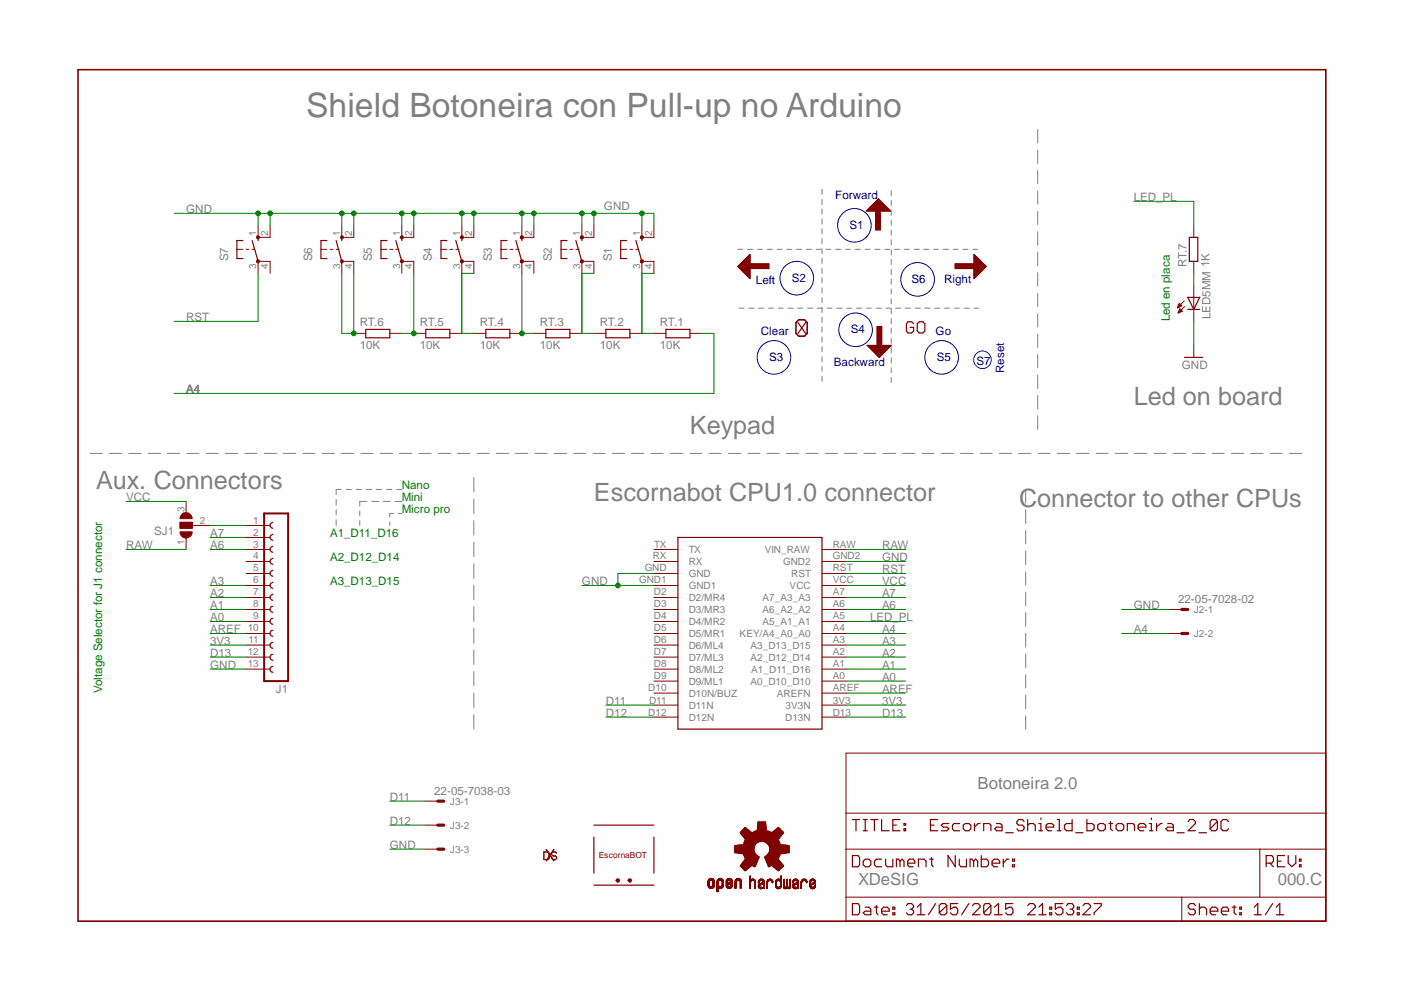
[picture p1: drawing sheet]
<svg xmlns="http://www.w3.org/2000/svg" width="297mm" height="210mm" viewBox="0 0 297 210" stroke-linecap="round" stroke-linejoin="round" font-family="sans-serif">
<defs><g id="words">
<text font-size="7.1" fill="#808080" x="64.8" y="24.8">Shield Botoneira con Pull-up no Arduino</text>
<g font-size="5.3" fill="#808080">
<text x="239.9" y="85.8">Led on board</text>
<text x="146" y="91.9">Keypad</text>
<text x="20.3" y="103.6">Aux. Connectors</text>
<text x="125.6" y="106.1">Escornabot CPU1.0 connector</text>
<text x="215.6" y="107.4">Connector to other CPUs</text>
</g>
<g font-size="3.6" fill="#808080">
<text x="206.8" y="167">Botoneira 2.0</text>
<text x="181.5" y="187.3">XDeSIG</text>
<text x="270.3" y="187.3">000.C</text>
</g>
<g font-size="2.5" fill="#808080">
<text x="39.4" y="45.1">GND</text>
<text x="127.8" y="44.4">GND</text>
<text x="239.9" y="42.6">LED_PL</text>
<text x="48.3" y="55.3" transform="rotate(-90 48.3 55.3)">S7</text>
<text x="66" y="55.3" transform="rotate(-90 66 55.3)">S6</text>
<text x="78.7" y="55.3" transform="rotate(-90 78.7 55.3)">S5</text>
<text x="91.4" y="55.3" transform="rotate(-90 91.4 55.3)">S4</text>
<text x="104.1" y="55.3" transform="rotate(-90 104.1 55.3)">S3</text>
<text x="116.8" y="55.3" transform="rotate(-90 116.8 55.3)">S2</text>
<text x="129.5" y="55.3" transform="rotate(-90 129.5 55.3)">S1</text>
<text x="251" y="56.6" transform="rotate(-90 251 56.6)">RT.7</text>
<text x="39.4" y="68">RST</text>
<text x="76.1" y="69">RT.6</text>
<text x="88.8" y="69">RT.5</text>
<text x="101.5" y="69">RT.4</text>
<text x="114.2" y="69">RT.3</text>
<text x="126.9" y="69">RT.2</text>
<text x="139.6" y="69">RT.1</text>
<text x="256.1" y="67.5" transform="rotate(-90 256.1 67.5)">LED5MM 1K</text>
<text x="76.1" y="73.8">10K</text>
<text x="88.8" y="73.8">10K</text>
<text x="101.5" y="73.8">10K</text>
<text x="114.2" y="73.8">10K</text>
<text x="126.9" y="73.8">10K</text>
<text x="139.6" y="73.8">10K</text>
<text x="39.4" y="83.2">A4</text>
<text x="250" y="78.2">GND</text>
<text x="26.7" y="106.1">VCC</text>
<text x="32.6" y="113.3">SJ1</text>
<text x="44.4" y="113.7">A7</text>
<text x="26.7" y="116.3">RAW</text>
<text x="44.4" y="116.3">A6</text>
<text x="186.6" y="118.8">GND</text>
<text x="186.6" y="116.3">RAW</text>
<text x="44.4" y="123.9">A3</text>
<text x="123.1" y="123.9">GND</text>
<text x="186.6" y="123.9">VCC</text>
<text x="186.6" y="121.3">RST</text>
<text x="44.4" y="126.4">A2</text>
<text x="44.4" y="129">A1</text>
<text x="44.4" y="131.5">A0</text>
<text x="184.1" y="131.5">LED_PL</text>
<text x="186.6" y="126.4">A7</text>
<text x="186.6" y="129">A6</text>
<text x="239.9" y="129">GND</text>
<text x="249.3" y="127.5">22-05-7028-02</text>
<text x="44.4" y="134">AREF</text>
<text x="44.4" y="136.6">3V3</text>
<text x="186.6" y="134">A4</text>
<text x="186.6" y="136.6">A3</text>
<text x="239.9" y="134">A4</text>
<text x="44.4" y="141.6">GND</text>
<text x="44.4" y="139.1">D13</text>
<text x="186.6" y="139.1">A2</text>
<text x="186.6" y="141.6">A1</text>
<text x="58.3" y="146.7">J1</text>
<text x="128.2" y="149.2">D11</text>
<text x="186.6" y="144.1">A0</text>
<text x="186.6" y="146.7">AREF</text>
<text x="186.6" y="149.2">3V3</text>
<text x="128.2" y="151.7">D12</text>
<text x="186.6" y="151.7">D13</text>
<text x="82.5" y="169.5">D11</text>
<text x="91.9" y="168.2">22-05-7038-03</text>
<text x="82.5" y="179.7">GND</text>
<text x="82.5" y="174.6">D12</text>
</g>
<g font-size="2.5" fill="#000080">
<text x="176.7" y="42.1">Forward</text>
<text x="179.7" y="48.4">S1</text>
<text x="167.6" y="59.6">S2</text>
<text x="192.9" y="59.9">S6</text>
<text x="199.7" y="59.9">Right</text>
<text x="159.9" y="60.1">Left</text>
<text x="161" y="70.8">Clear</text>
<text x="180" y="70.5">S4</text>
<text x="198" y="70.8">Go</text>
<text x="162.7" y="76.4">S3</text>
<text x="176.4" y="77.4">Backward</text>
<text x="198.2" y="76.4">S5</text>
<text x="206.6" y="77.1">S7</text>
<text x="212.4" y="78.9" transform="rotate(-90 212.4 78.9)">Reset</text>
</g>
<g font-size="2.5" fill="#008000">
<text x="247.5" y="68" transform="rotate(-90 247.5 68)">Led en placa</text>
<text x="85" y="103.6">Nano</text>
<text x="85" y="106.1">Mini</text>
<text x="69.8" y="113.7">A1_D11_D16</text>
<text x="85" y="108.6">Micro pro</text>
<text x="69.8" y="118.8">A2_D12_D14</text>
<text x="69.8" y="123.9">A3_D13_D15</text>
<text x="21.6" y="146.7" transform="rotate(-90 21.6 146.7)">Voltage Selector for J1 connector</text>
</g>
<g font-size="2.1" fill="#808080">
<text x="54.2" y="49.9" transform="rotate(-90 54.2 49.9)">1</text>
<text x="56.7" y="49.9" transform="rotate(-90 56.7 49.9)">2</text>
<text x="72" y="49.9" transform="rotate(-90 72 49.9)">1</text>
<text x="74.5" y="49.9" transform="rotate(-90 74.5 49.9)">2</text>
<text x="84.7" y="49.9" transform="rotate(-90 84.7 49.9)">1</text>
<text x="87.2" y="49.9" transform="rotate(-90 87.2 49.9)">2</text>
<text x="97.4" y="49.9" transform="rotate(-90 97.4 49.9)">1</text>
<text x="99.9" y="49.9" transform="rotate(-90 99.9 49.9)">2</text>
<text x="110.1" y="49.9" transform="rotate(-90 110.1 49.9)">1</text>
<text x="112.6" y="49.9" transform="rotate(-90 112.6 49.9)">2</text>
<text x="122.8" y="49.9" transform="rotate(-90 122.8 49.9)">1</text>
<text x="125.3" y="49.9" transform="rotate(-90 125.3 49.9)">2</text>
<text x="135.5" y="49.9" transform="rotate(-90 135.5 49.9)">1</text>
<text x="138" y="49.9" transform="rotate(-90 138 49.9)">2</text>
<text x="54.2" y="56.8" transform="rotate(-90 54.2 56.8)">3</text>
<text x="56.7" y="56.8" transform="rotate(-90 56.7 56.8)">4</text>
<text x="72" y="56.8" transform="rotate(-90 72 56.8)">3</text>
<text x="74.5" y="56.8" transform="rotate(-90 74.5 56.8)">4</text>
<text x="84.7" y="56.8" transform="rotate(-90 84.7 56.8)">3</text>
<text x="87.2" y="56.8" transform="rotate(-90 87.2 56.8)">4</text>
<text x="97.4" y="56.8" transform="rotate(-90 97.4 56.8)">3</text>
<text x="99.9" y="56.8" transform="rotate(-90 99.9 56.8)">4</text>
<text x="110.1" y="56.8" transform="rotate(-90 110.1 56.8)">3</text>
<text x="112.6" y="56.8" transform="rotate(-90 112.6 56.8)">4</text>
<text x="122.8" y="56.8" transform="rotate(-90 122.8 56.8)">3</text>
<text x="125.3" y="56.8" transform="rotate(-90 125.3 56.8)">4</text>
<text x="135.5" y="56.8" transform="rotate(-90 135.5 56.8)">3</text>
<text x="138" y="56.8" transform="rotate(-90 138 56.8)">4</text>
<text x="39" y="108.3" transform="rotate(-90 39 108.3)">3</text>
<text x="42.2" y="110.8">2</text>
<text x="53.6" y="110.8">1</text>
<text x="53.6" y="113.4">2</text>
<text x="39" y="115.2" transform="rotate(-90 39 115.2)">1</text>
<text x="53.6" y="115.9">3</text>
<text x="53.6" y="118.4">4</text>
<text x="138.1" y="118.4">RX</text>
<text x="138.4" y="115.9">TX</text>
<text x="145.7" y="117">TX</text>
<text x="145.7" y="119.6">RX</text>
<text x="161.8" y="117">VIN_RAW</text>
<text x="165.7" y="119.6">GND2</text>
<text x="176.2" y="118.4">GND2</text>
<text x="176.2" y="115.9">RAW</text>
<text x="53.6" y="120.9">5</text>
<text x="53.6" y="123.5">6</text>
<text x="53.6" y="126">7</text>
<text x="135.2" y="123.5">GND1</text>
<text x="136.4" y="120.9">GND</text>
<text x="138.3" y="126">D2</text>
<text x="145.7" y="122.1">GND</text>
<text x="145.7" y="124.6">GND1</text>
<text x="167" y="124.6">VCC</text>
<text x="167.4" y="122.1">RST</text>
<text x="176.2" y="126">A7</text>
<text x="176.2" y="123.5">VCC</text>
<text x="176.2" y="120.9">RST</text>
<text x="53.6" y="128.5">8</text>
<text x="53.6" y="131.1">9</text>
<text x="138.3" y="128.5">D3</text>
<text x="138.3" y="131.1">D4</text>
<text x="145.7" y="127.2">D2/MR4</text>
<text x="145.7" y="129.7">D3/MR3</text>
<text x="161.3" y="129.7">A6_A2_A2</text>
<text x="161.3" y="127.2">A7_A3_A3</text>
<text x="176.2" y="131.1">A5</text>
<text x="176.2" y="128.5">A6</text>
<text x="252.6" y="129.7">J2-1</text>
<text x="52.4" y="133.6">10</text>
<text x="52.6" y="136.2">11</text>
<text x="138.3" y="133.6">D5</text>
<text x="138.3" y="136.2">D6</text>
<text x="145.7" y="132.3">D4/MR2</text>
<text x="145.7" y="134.8">D5/MR1</text>
<text x="145.7" y="137.3">D6/ML4</text>
<text x="156.5" y="134.8">KEY/A4_A0_A0</text>
<text x="158.7" y="137.3">A3_D13_D15</text>
<text x="161.3" y="132.3">A5_A1_A1</text>
<text x="176.2" y="136.2">A3</text>
<text x="176.2" y="133.6">A4</text>
<text x="252.6" y="134.8">J2-2</text>
<text x="52.4" y="138.7">12</text>
<text x="52.4" y="141.2">13</text>
<text x="138.3" y="138.7">D7</text>
<text x="138.3" y="141.2">D8</text>
<text x="138.3" y="143.8">D9</text>
<text x="145.7" y="139.9">D7/ML3</text>
<text x="145.7" y="142.3">D8/ML2</text>
<text x="158.7" y="139.9">A2_D12_D14</text>
<text x="158.9" y="142.3">A1_D11_D16</text>
<text x="176.2" y="143.8">A0</text>
<text x="176.2" y="141.2">A1</text>
<text x="176.2" y="138.7">A2</text>
<text x="137.2" y="146.3">D10</text>
<text x="137.3" y="148.9">D11</text>
<text x="145.7" y="144.9">D9/ML1</text>
<text x="145.7" y="147.4">D10N/BUZ</text>
<text x="145.7" y="150">D11N</text>
<text x="158.7" y="144.9">A0_D10_D10</text>
<text x="164.3" y="147.4">AREFN</text>
<text x="166.2" y="150">3V3N</text>
<text x="176.2" y="148.9">3V3</text>
<text x="176.2" y="146.3">AREF</text>
<text x="137.2" y="151.4">D12</text>
<text x="145.7" y="152.5">D12N</text>
<text x="166.1" y="152.5">D13N</text>
<text x="176.2" y="151.4">D13</text>
<text x="95.2" y="170.3">J3-1</text>
<text x="95.2" y="175.4">J3-2</text>
<text x="95.2" y="180.4">J3-3</text>
</g>
<text font-size="1.8" fill="#800000" x="126.7" y="181.5">EscornaBOT</text>
</g></defs>
<g fill="none" stroke="#808080" stroke-width=".21">
<path d="M219.5 27.4v2.8M219.5 31.8v2.8M219.5 36.1v2.8M156.1 52.8h1M158.2 52.8h1.1M160.3 52.8h1M162.3 52.8h1.1M164.4 52.8h1M166.5 52.8h1.1M168.5 52.8h1.1M170.6 52.8h1.1M172.6 52.8h1.1"/>
<path d="M173.9 40.1v1.1M173.9 42.2v1.1M173.9 44.2v1.1M173.9 46.3v1.1M173.9 48.4v1.1M173.9 50.5v1.1M173.9 52.6v1.1M173.9 54.6v1.1M173.9 56.7v1.1M173.9 58.8v1.1M174.8 52.8h1M176.8 52.8h1.1"/>
<path d="M178.9 52.8h1M180.9 52.8h1.1M183 52.8h1.1M185.1 52.8h1.1M187.2 52.8h1M188.6 40.3v1.1M188.6 42.4v1.1M188.6 44.5v1.1M188.6 46.6v1.1M188.6 48.7v1M188.6 50.7v1.1M188.6 52.8v1.1"/>
<path d="M188.6 54.9v1.1M188.6 57v1.1M188.6 59v1.1M189.2 52.8h1.1M191.3 52.8h1.1M193.4 52.8h1.1M195.4 52.8h1.1M197.5 52.8h1M199.6 52.8h1.1M201.7 52.8h1M203.7 52.8h1.1M205.8 52.8h1"/>
<path d="M219.5 40.4v2.8M219.5 44.7v2.8M219.5 49v2.9M219.5 53.4v2.8M219.5 57.7v2.9M156.4 65.2h1M158.4 65.2h1.1M160.5 65.2h1M162.6 65.2h1.1M164.7 65.2h1M166.7 65.2h1.1M168.7 65.2h1.1"/>
<path d="M170.9 65.2h1.1M172.9 65.2h1.1M173.9 60.9v1.1M173.9 63v1M173.9 65v1.1M173.9 67.2v1.1M173.9 69.2v1.1M173.9 71.3v1.1M173.9 73.3v1.1M173.9 75.5v1.1M173.9 77.6v1M173.9 79.6v1.1"/>
<path d="M175 65.2h1M177 65.2h1.1M179.2 65.2h1M181.2 65.2h1.1M183.3 65.2h1M185.3 65.2h1.1M187.5 65.2h1M188.6 61.1v1.1M188.6 63.3v1M188.6 65.3v1.1M188.6 67.4v1.1M188.6 69.4v1.1"/>
<path d="M188.6 71.6v1.1M188.6 73.6v1.1M188.6 75.7v1.1M188.6 77.8v1M188.6 79.9v1.1M189.5 65.2h1.1M191.5 65.2h1.1M193.6 65.2h1.1M195.7 65.2h1.1M197.8 65.2h1M199.8 65.2h1.1M201.9 65.2h1"/>
<path d="M204 65.2h1.1M206.1 65.2h1M219.5 62.1v2.8M219.5 66.4v2.8M219.5 70.7v2.8M219.5 75v2.8M219.5 79.3v2.9M19 95.9h2.7M23.1 95.9h2.6M27.3 95.9h2.5M31.3 95.9h2.7M35.4 95.9h2.6"/>
<path d="M39.5 95.9h2.6M43.6 95.9h2.6M47.7 95.9h2.6M51.8 95.9h2.6M55.9 95.9h2.6M59.9 95.9h2.7M64.1 95.9h2.5M68.2 95.9h2.6M72.2 95.9h2.6M76.4 95.9h2.5M80.4 95.9h2.7M84.5 95.9h2.6"/>
<path d="M88.6 95.9h2.6M92.7 95.9h2.6M96.8 95.9h2.6M100.9 95.9h2.6M105 95.9h2.6M109.1 95.9h2.6M113.2 95.9h2.5M117.3 95.9h2.6M121.3 95.9h2.7M125.5 95.9h2.5M129.5 95.9h2.7M133.6 95.9h2.6"/>
<path d="M137.8 95.9h2.5M141.8 95.9h2.6M146 95.9h2.5M150 95.9h2.6M154.1 95.9h2.6M158.2 95.9h2.6M162.3 95.9h2.5M166.4 95.9h2.6M170.5 95.9h2.6M174.6 95.9h2.6M178.6 95.9h2.7M182.8 95.9h2.5"/>
<path d="M186.9 95.9h2.6M190.9 95.9h2.6M195.1 95.9h2.5M199.1 95.9h2.7M203.2 95.9h2.6M207.3 95.9h2.6M211.4 95.9h2.6M215.5 95.9h2.6M219.5 83.7v2.8M219.5 88v2.9M219.6 95.9h2.6M223.7 95.9h2.6"/>
<path d="M227.8 95.9h2.6M231.9 95.9h2.5M236 95.9h2.6M240 95.9h2.7M244.2 95.9h2.5M248.2 95.9h2.7M252.3 95.9h2.6M256.5 95.9h2.5M260.5 95.9h2.6M264.6 95.9h2.6M268.7 95.9h2.6M272.8 95.9h2.6"/>
<path d="M71.1 105.7v1.2M71.1 107.9v1.1M71.1 110v1.2M72.2 103.6h-1.1v1.1M73.2 103.6h1.1M75.4 103.6h1.1M76.1 108.1v1M76.1 110.2v1M77.5 103.6h1.2M77.6 106.1h-1.5v1M78.7 106.1h1.4M79.6 103.6h1.2"/>
<path d="M81.1 106.1h1.4M81.8 103.6h1.1M82.5 110.4v.8M83.2 108.6h-.7v.8M83.6 106.1h1.4M83.9 103.6h1.1M84.2 108.6h.8M100.2 101v3.1M100.2 105.6v3M100.2 110.2v3M100.2 114.7v3.1M100.2 119.3v3.1"/>
<path d="M217 103.6v2.8M217 107.9v2.9M217 112.3v2.8M217 116.6v2.9M100.2 123.8v3.1M100.2 128.4v3.1M100.2 132.9v3.2M100.2 137.5v3.1M217 121v2.8M217 125.3v2.9M217 129.6v2.9M217 134v2.9"/>
<path d="M217 138.4v2.8M100.2 142.1v3M100.2 146.7v3M100.2 151.2v3.1M217 142.8v2.8M217 147.1v2.9M217 151.5v2.8"/>
</g>
<path d="M16.5 14.7h264v180.2h-264z" fill="none" stroke="#800000" stroke-width=".34"/>
<path d="M131.3 52.8h1.3M133.3 52.8h.6M134.5 52.8h.6M135.8 50.2h2.5M135.8 55.3h2.5M179 159.4h101.5v35.5h-101.5zM179 179.7h101.5M179 172.1h101.5M266.5 179.7v10.1M179 189.8h101.5M250 189.8v5.1" fill="none" stroke="#800000" stroke-width=".21"/>
<g fill="none" stroke="#800000" stroke-width=".25">
<path d="M132.6 50.9h-1.3v3.8h1.3M134.5 50.9l1.3 4.4M135.8 50.2v.7M180.3 173.4h1.6M181.1 173.4v2.4M182.6 173.4h.9M182.6 175.8h.9M183 173.4v2.4M184.2 173.4h1.6M185 173.4v2.4M186.5 173.4v2.4h1.6M188.9 174.6h.8"/>
<path d="M190.4 173.4h-1.5v2.4h1.5M191.3 175.4h.3v.4h-.3zM191.3 174.3h.3v.3h-.3zM196.8 174.6h.8M198.4 173.4h-1.6v2.4h1.6M200.7 174.3h-1.1l-.5 .3 .5 .4h.7l.4 .4-.4 .4h-1.2M203 174.3h-1.2l-.3 .3v.8l.3 .4h1.2M203.8 174.6l.4-.3h.8l.4 .3v.8l-.4 .4h-.8l-.4-.4zM206.2 174.3v1.5M207.3 174.3h-.4l-.7 .7M208.1 175.8v-1.5h1.2l.3 .3v1.2M210.8 174.3h.8l.4 .3v1.2h-1.2l-.3-.4 .3-.4h1.2"/>
<path d="M212.8 176.2h1.6M216.7 173.8l-.4-.4h-.8l-.4 .4v.5l.4 .3h.8l.4 .4v.4l-.4 .4h-.8l-.4-.4M217.4 174.6l.4-.3h.8l.4 .3v1.2M217.4 173.4v2.4M219.8 175.8h.8M219.8 174.3h.4v1.5M220.2 173.1v.3M221.3 175h1.6v-.4l-.4-.3h-.8l-.4 .3v.8l.4 .4h.8M223.7 173.4h.4v2.4M223.7 175.8h.8M226.8 173.4v2.4h-1.2l-.4-.4v-.8l.4-.3h1.2M227.6 176.2h1.5"/>
<path d="M230 173.4v2.4h1.1l.4-.4v-.8l-.4-.3h-1.1M232.2 174.6l.5-.3h.7l.4 .3v.8l-.4 .4h-.7l-.5-.4zM234.6 174.3h.8M234.9 173.8v1.6l.5 .4M236.1 174.6l.5-.3h.7l.4 .3v.8l-.4 .4h-.7l-.5-.4zM238.5 175.8v-1.5h1.2l.3 .3v1.2M240.8 175h1.6v-.4l-.4-.3h-.8l-.4 .3v.8l.4 .4h.8M243.2 175.8h.7M243.2 174.3h.4v1.5M243.6 173.1v.3M244.7 174.3v1.5M245.9 174.3h-.4l-.8 .7"/>
<path d="M247.1 174.3h.7l.4 .3v1.2h-1.1l-.5-.4 .5-.4h1.1M249 176.2h1.5M251.4 173.8l.3-.4h.8l.4 .4v.5l-1.5 1.5h1.5M253.7 176.2h1.6M257.6 173.8l-.4-.4h-.8l-.4 .4v1.6M257.6 173.8v1.6l-.4 .4h-.8l-.4-.4M257.6 173.8l-1.6 1.6M259.9 173.8l-.4-.4h-.8l-.4 .4v1.6l.4 .4h.8l.4-.4M180.3 181h1.2l.4 .5v1.5l-.4 .4h-1.2zM180.3 191.2h1.2l.4 .4v1.5l-.4 .5h-1.2zM182.6 182.2l.4-.4h.8l.4 .4v.8l-.4 .4h-.8l-.4-.4zM183 192h.8l.4 .4v1.2h-1.2l-.4-.5 .4-.3h1.2"/>
<path d="M185 192h.8M185.4 191.6v1.5l.4 .5M186.5 192.8h1.6v-.4l-.4-.4h-.8l-.4 .4v.7l.4 .5h.8M186.5 181.8h-1.1l-.4 .4v.8l.4 .4h1.1M187.4 181.8v1.2l.3 .4h1.2v-1.6M188.9 193.1h.4v.5h-.4zM188.9 192h.4v.4h-.4zM190.4 182.2l-.3-.4h-.4v1.6M190.4 182.2l.4-.4 .5 .4v1.2M190.4 182.2v1.2M191.8 191.6l.3-.4h.8l.4 .4v.4l-.4 .4M192 182.6h1.5v-.4l-.3-.4h-.8l-.4 .4v.8l.4 .4h.8"/>
<path d="M192.5 192.4h.4M192.9 192.4l.4 .4v.3l-.4 .5h-.8l-.3-.5M194.1 193.6h1.6M194.1 192l.7-.8v2.4M194.3 183.4v-1.6h1.2l.4 .4v1.2M196.7 181.8h.7M197.1 181.5v1.5l.3 .4M198 191.2l-1.6 2.4M200.3 191.6v1.5l-.4 .5h-.8l-.4-.5M200.3 191.6l-.4-.4h-.8l-.4 .4v1.5M200.3 191.6l-1.6 1.5M202.1 181v2.4l-1.5-2.4v2.4"/>
<path d="M202.6 191.2h-1.5v1.2l.7-.4h.5l.3 .4v.7l-.3 .5h-.8l-.4-.5M202.9 181.8v1.2l.4 .4h1.2v-1.6M205 191.2l-1.5 2.4M205.7 191.6l.5-.4h.7l.4 .4v.4l-1.6 1.6h1.6M206 182.2l-.3-.4h-.5v1.6M206 182.2v1.2M206 182.2l.4-.4 .4 .4v1.2M207.6 181v2.4h1.2l.3-.4v-.8l-.3-.4h-1.2M209.6 191.6v1.5l-.3 .5h-.9l-.3-.5M209.6 191.6l-.3-.4h-.9l-.3 .4v1.5M209.6 191.6l-1.5 1.5M209.9 182.6h1.6v-.4l-.4-.4h-.8l-.4 .4v.8l.4 .4h.8"/>
<path d="M210.4 193.6h1.6M210.4 192l.8-.8v2.4M212.3 181.8v1.6M213.4 181.8h-.4l-.7 .8M214.2 183h.4v.4h-.4zM214.2 181.8h.4v.4h-.4zM214.3 191.2h-1.5v1.2l.7-.4h.5l.3 .4v.7l-.3 .5h-.8l-.4-.5M217.4 191.6l.4-.4h.8l.4 .4v.4l-1.6 1.6h1.6M219.8 193.6h1.5M219.8 192l.8-.8v2.4M222.1 193.1h.4v.5h-.4zM222.1 192h.4v.4h-.4z"/>
<path d="M224.9 191.2h-1.6v1.2l.7-.4h.5l.4 .4v.7l-.4 .5h-.8l-.4-.5M225.6 191.6l.4-.4h.8l.4 .4v.4l-.4 .4M226.4 192.4h.4M226.8 192.4l.4 .4v.3l-.4 .5h-.8l-.4-.5M227.9 193.1h.4v.5h-.4zM227.9 192h.4v.4h-.4zM229.1 191.6l.4-.4h.8l.4 .4v.4l-1.6 1.6h1.6M231.5 191.2h1.5v.4l-1.5 1.5v.5M252.9 191.6l-.3-.4h-.8l-.4 .4v.4l.4 .4h.8l.3 .4v.3l-.3 .5h-.8l-.4-.5M253.7 192.4l.4-.4h.7l.5 .4v1.2M253.7 191.2v2.4M256 192.8h1.6v-.4l-.4-.4h-.7l-.5 .4v.7l.5 .5h.7"/>
<path d="M258.4 192.8h1.5v-.4l-.3-.4h-.9l-.3 .4v.7l.3 .5h.9M260.7 192h.8M261.1 191.6v1.5l.4 .5M262.3 193.1h.3v.5h-.3zM262.3 192h.3v.4h-.3zM265.3 193.6h1.6M265.3 192l.8-.8v2.4M267.9 182.6h1.2l.3-.4v-.7l-.3-.5h-1.2v2.4M268.6 182.6l.8 .8M269.2 191.2l-1.5 2.4M270 193.6h1.6M270 192l.8-.8v2.4"/>
<path d="M270.3 182.2h.7M271.8 181h-1.5v2.4h1.5M272.5 181v1.6l.8 .8 .9-.8v-1.6M274.9 183h.4v.4h-.4zM274.9 181.8h.4v.4h-.4z"/>
</g>
<circle cx="135.8" cy="55.3" r=".35" fill="#800000"/>
<circle cx="135.8" cy="55.3" r=".35" fill="none" stroke="#800000" stroke-width=".21"/>
<circle cx="135.8" cy="50.2" r=".35" fill="#800000"/>
<g fill="none" stroke="#800000" stroke-width=".21">
<path d="M118.7 52.8h1.3M120.6 52.8h.6M121.8 52.8h.7M123.1 50.2h2.5M123.1 55.3h2.5M135.8 47.7v2.5M135.8 55.3v2.5M138.3 47.7v2.5M138.3 55.3v2.5"/>
<circle cx="135.8" cy="50.2" r=".35"/>
</g>
<path d="M120 50.9h-1.3v3.8h1.3M121.8 50.9l1.3 4.4M123.1 50.2v.7" fill="none" stroke="#800000" stroke-width=".25"/>
<circle cx="123.1" cy="55.3" r=".35" fill="#800000"/>
<circle cx="123.1" cy="55.3" r=".35" fill="none" stroke="#800000" stroke-width=".21"/>
<circle cx="123.1" cy="50.2" r=".35" fill="#800000"/>
<g fill="none" stroke="#800000" stroke-width=".21">
<path d="M106 52.8h1.3M107.9 52.8h.6M109.1 52.8h.7M110.4 50.2h2.5M110.4 55.3h2.5M123.1 47.7v2.5M123.1 55.3v2.5M125.6 47.7v2.5M125.6 55.3v2.5"/>
<circle cx="123.1" cy="50.2" r=".35"/>
</g>
<path d="M107.3 50.9h-1.3v3.8h1.3M109.1 50.9l1.3 4.4M110.4 50.2v.7" fill="none" stroke="#800000" stroke-width=".25"/>
<circle cx="110.4" cy="55.3" r=".35" fill="#800000"/>
<circle cx="110.4" cy="55.3" r=".35" fill="none" stroke="#800000" stroke-width=".21"/>
<circle cx="110.4" cy="50.2" r=".35" fill="#800000"/>
<g fill="none" stroke="#800000" stroke-width=".21">
<path d="M93.3 52.8h1.3M95.2 52.8h.6M96.4 52.8h.7M97.7 50.2h2.5M97.7 55.3h2.5M110.4 47.7v2.5M110.4 55.3v2.5M112.9 47.7v2.5M112.9 55.3v2.5"/>
<circle cx="110.4" cy="50.2" r=".35"/>
</g>
<path d="M94.6 50.9h-1.3v3.8h1.3M96.4 50.9l1.3 4.4M97.7 50.2v.7" fill="none" stroke="#800000" stroke-width=".25"/>
<path d="M97.5 55h.5v.6h-.5l-.1-.3z" fill-rule="evenodd" fill="#800000"/>
<path d="M97.5 55h.5v.6h-.5l-.1-.3z" fill="none" stroke="#800000" stroke-width=".21"/>
<path d="M97.5 50h.5v.5h-.5l-.1-.3z" fill-rule="evenodd" fill="#800000"/>
<path d="M80.6 52.8h1.3M82.5 52.8h.6M83.7 52.8h.7M85 50.2h2.5M85 55.3h2.5M97.5 50h.5v.5h-.5l-.1-.3zM97.7 47.7v2.5M97.7 55.3v2.5M100.2 47.7v2.5M100.2 55.3v2.5" fill="none" stroke="#800000" stroke-width=".21"/>
<path d="M81.9 50.9h-1.3v3.8h1.3M83.7 50.9l1.3 4.4M85 50.2v.7" fill="none" stroke="#800000" stroke-width=".25"/>
<path d="M84.8 55h.5v.6h-.5l-.1-.3z" fill-rule="evenodd" fill="#800000"/>
<path d="M84.8 55h.5v.6h-.5l-.1-.3z" fill="none" stroke="#800000" stroke-width=".21"/>
<path d="M84.8 50h.5v.5h-.5l-.1-.3z" fill-rule="evenodd" fill="#800000"/>
<path d="M67.9 52.8h1.3M69.8 52.8h.6M71.1 52.8h.6M72.3 50.2h2.5M72.3 55.3h2.5M84.8 50h.5v.5h-.5l-.1-.3zM85 47.7v2.5M85 55.3v2.5M87.5 47.7v2.5M87.5 55.3v2.5" fill="none" stroke="#800000" stroke-width=".21"/>
<path d="M69.2 50.9h-1.3v3.8h1.3M71.1 50.9l1.2 4.4M72.3 50.2v.7" fill="none" stroke="#800000" stroke-width=".25"/>
<path d="M72.1 55h.5v.6h-.5z" fill-rule="evenodd" fill="#800000"/>
<path d="M72.1 55h.5v.6h-.5z" fill="none" stroke="#800000" stroke-width=".21"/>
<path d="M72.1 50h.5v.5h-.5z" fill-rule="evenodd" fill="#800000"/>
<g fill="none" stroke="#800000" stroke-width=".21">
<path d="M72.1 50h.5v.5h-.5zM72.3 47.7v2.5M72.3 55.3v2.5M74.8 47.7v2.5M74.8 55.3v2.5M74.8 70.5h2.6M82.5 70.5h2.5M87.5 70.5h2.6M95.2 70.5h2.5M100.2 70.5h2.6M107.9 70.5h2.5M112.9 70.5h2.6"/>
<path d="M120.6 70.5h2.5M125.6 70.5h2.6M133.3 70.5h2.5M138.3 70.5h2.6M146 70.5h2.5M138.3 116.3h5.1M138.3 118.8h5.1M173.9 116.3h5.1M173.9 118.8h5.1M138.3 121.3h5.1M138.3 123.9h5.1M138.3 126.4h5.1"/>
<path d="M138.3 129h5.1M138.3 131.5h5.1M138.3 134h5.1M138.3 136.5h5.1M138.3 139h5.1M173.9 121.3h5.1M173.9 123.9h5.1M173.9 126.4h5.1M173.9 129h5.1M173.9 131.5h5.1M173.9 134h5.1M173.9 136.5h5.1"/>
<path d="M173.9 139h5.1M138.3 141.6h5.1M138.3 144.1h5.1M138.3 146.7h5.1M138.3 149.2h5.1M138.3 151.7h5.1M173.9 141.6h5.1M173.9 144.1h5.1M173.9 146.7h5.1M173.9 149.2h5.1M173.9 151.7h5.1"/>
</g>
<path d="M77.4 69.7h5.1v1.8h-5.1zM90.1 69.7h5.1v1.8h-5.1zM102.8 69.7h5.1v1.8h-5.1zM115.5 69.7h5.1v1.8h-5.1zM128.2 69.7h5.1v1.8h-5.1zM140.9 69.7h5.1v1.8h-5.1zM143.4 113.7h30.5v40.6h-30.5zM125.6 174.6h12.7M125.6 177.1v7.7M138.3 177.1v7.7M125.6 187.3h12.7" fill="none" stroke="#800000" stroke-width=".25"/>
<path d="M133 186h.5v.5l-.2 .2-.5-.4 .5-.1v.3l-.5-.2z" fill-rule="evenodd" fill="#800000"/>
<path d="M133 186h.5v.5l-.2 .2-.5-.4 .5-.1v.3l-.5-.2z" fill="none" stroke="#800000" stroke-width=".21"/>
<path d="M130.5 186h.5v.5l-.3 .2-.4-.4 .5-.1-.1 .3-.4-.2z" fill-rule="evenodd" fill="#800000"/>
<g fill="none" stroke="#800000" stroke-width=".21">
<path d="M252.6 47.7v2.5M252.6 55.3v2.5M249.2 65h.1M249.2 65h.3M249.3 64.9h.4M249.3 64.8h.6M249.3 64.7h.7M249.3 66.1h.1M249.3 64.6h.6M249.3 64.5h.6M249.3 64.4h.5M249.3 66.1h.3"/>
<path d="M249.3 66h.5M249.3 65.9h.8M249.4 64.4h.2M249.4 65.8h.6M249.5 64.3h.1M249.5 65.7h.5M249.5 65.6h.4M249.5 65.5h.4M249.6 65.4l-.3 .8M249.6 65.4l.5 .5M249.6 65.5h.2M249.6 65.4h.1"/>
<path d="M250 64.7l-.5-.5-.4 .9M250 64.7l-.9 .4M250.1 65.9l-.8 .3M250.5 63.7l-1.4 1.4M250.6 64.9l-1.3 1.3M252.6 60.4v7.6M252.6 73.1v2.5M130.5 186h.5v.5l-.3 .2-.4-.4 .5-.1-.1 .3-.4-.2zM149.7 187.3h.4M149.7 187.2h.4M149.7 187.1h.4M149.7 187h.4"/>
<path d="M149.7 186.9h.4M149.7 186.8h.4M149.7 186.7h.4M149.7 186.6h.4M149.7 186.5h.4M149.8 187.6h1.3M149.8 187.6h.6M149.8 187.5h.4M149.8 187.4h.4M149.8 186.5h.4M149.8 186.4h.5M149.8 186.3h1.3"/>
<path d="M149.9 187.7h1.1M149.9 186.2h1.2M149.9 186.1h1.1M149.9 187.8h1.1M149.9 186h1.1M150 187.9h1M150.1 188h.7M150.1 185.9h.8M150.3 185.9h.3M150.6 187.6h.5M150.6 186.4h.6M150.7 187.5h.5"/>
<path d="M150.7 186.5h.5M150.8 187.4h.4M150.8 187.3h.4M150.8 187.2h.4M150.8 187.1h.4M150.8 187h.4M150.8 186.9h.4M150.8 186.8h.4M150.8 186.7h.4M150.8 186.6h.4M150.8 186.5h.4M151.6 188.7h.4"/>
<path d="M151.6 188.6h.5M151.6 188.5h.5M151.6 188.4h.5M151.6 188.3h.5M151.6 188.2h.5M151.6 188.1h.5M151.6 188h1.1M151.6 187.9h1.2M151.6 187.8h1.3M151.6 187.7h1.4M151.6 187.6h1.5M151.6 187.6h.6"/>
<path d="M151.6 187.5h.5M151.6 187.4h.5M151.6 187.3h.5M151.6 187.2h.5M151.6 187.1h.5M151.6 187h.5M151.6 186.9h.5M151.6 186.8h.5M151.6 186.7h.5M151.6 186.6h.5M151.6 186.5h.5M151.6 186.4h.5"/>
<path d="M151.7 186.3h1.4M151.7 186.2h1.3M151.8 186.1h1.1M151.9 186h.9M152 185.9h.7M152.2 185.9h.3M152.5 187.6h.6M152.6 186.4h.5M152.7 187.5h.4M152.7 187.4h.4M152.7 186.5h.4M152.7 187.3h.4"/>
<path d="M152.7 187.2h.4M152.7 187.1h.4M152.7 187h.4M152.7 186.9h.4M152.7 186.8h.4M152.7 186.7h.4M152.7 186.6h.4M153.6 187.6h1.3M153.6 187.6h.6M153.6 187.5h.4M153.6 187.4h.4M153.6 187.3h.4"/>
<path d="M153.6 187.2h.6M153.6 187.1h.7M153.6 187h1M153.6 187h1.2M153.6 186.9h1.3M153.6 186.8h1.4M153.6 186.7h.3M153.6 186.6h.3M153.6 186.5h.3M153.6 186.5h.4M153.6 186.4h.5M153.6 186.3h1.3"/>
<path d="M153.7 187.7h1.2M153.7 186.2h1.2M153.7 186.1h1.2M153.8 187.8h1.1M153.8 187.9h.9M153.8 186h1M153.9 185.9h.8M154 188h.6M154.2 186.7h.8M154.2 185.9h.2M154.4 187.6h.5M154.4 186.6h.6"/>
<path d="M154.4 186.4h.6M154.5 187.5h.5M154.5 186.5h.5M154.6 187.4h.4M154.6 187.3h.4M154.6 187.2h.4M154.6 186.5h.4M154.7 187.1h.3M154.9 187v.1M155.4 188h.3M155.4 187.9h.5M155.4 187.8h.5"/>
<path d="M155.4 187.7h.5M155.4 187.6h.5M155.4 187.5h.5M155.4 187.4h.5M155.4 187.3h.5M155.4 187.2h.5M155.4 187.1h.5M155.4 187h.5M155.4 186.9h.5M155.4 186.8h.5M155.4 186.7h.5M155.4 186.6h.5"/>
<path d="M155.4 186.5h.5M155.4 186.5h.6M155.4 186.4h.6M155.5 188v.1M155.5 186.3h1.4M155.5 186.2h1.3M155.6 186.1h1.2M155.7 186h1M155.8 185.9h.7M156 185.9h.4M156.4 186.4h.5M156.5 186.5h.4"/>
<path d="M156.5 188h.2M156.5 187.9h.4M156.5 187.8h.5M156.5 187.7h.5M156.5 187.6h.5M156.5 187.5h.5M156.5 187.4h.5M156.5 187.3h.5M156.5 187.2h.5M156.5 187.1h.5M156.5 187h.5M156.5 186.9h.5"/>
<path d="M156.5 186.8h.5M156.5 186.7h.5M156.5 186.6h.5M156.5 186.5h.5M158.6 187.9h.2M158.6 187.8h.2M158.6 187.7h.2M158.6 187.6h.2M158.6 187.5h.2M158.6 187.4h.2M158.6 187.3h.2M158.6 187.2h.2"/>
<path d="M158.6 187.1h.2M158.6 187h.2M158.6 186.9h.2M158.6 186.8h.2M158.6 186.7h.2M158.6 186.6h.2M158.6 186.5h.3M158.6 186.5h.4M158.6 186.4h.5M158.6 186.3h1.3M158.6 186.2h1.2M158.6 186.1h1.1"/>
<path d="M158.6 186h.2M158.6 185.9h.2M158.6 185.8h.2M158.6 185.7h.2M158.6 185.6h.2M158.6 185.5h.2M158.6 185.4h.2M158.7 185.3h.1M158.7 185.3v.1M158.8 188l-.2 .1M159 186h.5M159.4 186.4h.5"/>
<path d="M159.5 186.5h.4M159.6 186.6h.3M159.6 186.5h.3M159.7 187.9h.2M159.7 187.8h.2M159.7 187.7h.2M159.7 187.6h.2M159.7 187.5h.2M159.7 187.4h.2M159.7 187.3h.2M159.7 187.2h.2M159.7 187.1h.2"/>
<path d="M159.7 187h.2M159.7 186.9h.2M159.7 186.8h.2M159.7 186.7h.2M159.9 188l-.2 .1M160.4 187.6h.4M160.4 187.6h.3M160.4 187.5h.3M160.4 187.4h.4M160.4 186.8h.2M160.4 186.7h.3M160.4 186.6h.3"/>
<path d="M160.4 187.8h.9M160.4 187.7h.8M160.4 187.3h.5M160.4 187.2h.7M160.4 186.8v.1M160.4 186.5h.3M160.4 186.5h.4M160.4 186.4h.6M160.5 187.9h.8M160.5 187.1h.8M160.5 186.3h1.1M160.6 188h.7"/>
<path d="M160.6 187h1.2M160.6 186.2h.9M160.6 186.1h.9M160.8 188.1h.4M160.8 187h1M160.8 186h.6M160.9 188.1h.1M161 188.1h.1M161 186.9h.8M161.1 187.7v.1M161.2 186.8h.6M161.2 186.4h.5"/>
<path d="M161.4 186.7h.4M161.4 186.5h.3M161.5 187.9h.3M161.5 187.8h.3M161.5 187.7h.3M161.5 187.6h.3M161.5 187.5h.3M161.5 187.4h.3M161.5 187.3h.3M161.5 187.2h.3M161.5 187.1h.3M161.5 186.6h.3"/>
<path d="M161.7 188l-.2 .1M162.2 187.9h.3M162.2 187.8h.3M162.2 187.7h.3M162.2 187.6h.3M162.2 187.5h.3M162.2 187.4h.3M162.2 187.3h.3M162.2 187.2h.3M162.2 187.1h.3M162.2 187h.3M162.2 186.9h.3"/>
<path d="M162.2 186.8h.3M162.2 186.7h.3M162.2 186.6h.3M162.2 186.5h.4M162.3 186.4h.4M162.3 186.3h1.2M162.4 188l-.2 .1M162.4 186.2h1M162.5 186.1h.8M162.6 186h.6M163 186.4h.5M163.2 186.5h.4"/>
<path d="M163.2 186.6h.4M163.3 186.7h.3M163.5 186.8l-.2 .1M164 187.6h.4M164 187.5h.3M164 187.4h.3M164 187.3h.3M164 187.2h.3M164 187.1h.3M164 187h.3M164 186.9h.3M164 186.8h.3"/>
<path d="M164 186.7h.3M164 186.6h.3M164 186.5h.3M164 186.5h.4M164.1 187.7h1.2M164.1 187.6h.4M164.1 186.4h.4M164.2 187.8h1.1M164.2 186.3h1.2M164.2 186.2h1.2M164.3 187.9h.9M164.3 186.1h1.1"/>
<path d="M164.3 188h.7M164.4 186h.5M164.5 188.1h.4M164.6 188.1h.1M164.7 188.1h.1M164.8 188.1h.1M164.8 186.4h.6M164.9 187.6h.5M164.9 186.5h.5M165 187.6h.4M165 187.5h.4M165 186.5h.4"/>
<path d="M165 186h.4M165.1 187.4h.3M165.1 187.3h.3M165.1 187.2h.3M165.1 187.1h.3M165.1 187h.3M165.1 186.9h.3M165.1 186.8h.3M165.1 186.7h.3M165.1 186.6h.3M165.1 185.9h.3M165.1 185.8h.3"/>
<path d="M165.1 185.7h.3M165.1 185.6h.3M165.1 185.5h.3M165.1 185.4h.3M165.2 185.3h.2M165.3 185.3v.1M165.7 187.8h1.6M165.7 187.7h1.6M165.7 187.6h.3M165.7 187.6h.2M165.7 187.5h.2M165.7 187.4h.2"/>
<path d="M165.7 187.3h.2M165.7 187.2h.2M165.7 187.1h.2M165.7 187h.2M165.7 186.9h.2M165.7 186.8h.2M165.7 186.7h.2M165.7 186.6h.2M165.7 186.5h.2M165.7 186.4h.2M165.7 186.3h.2M165.7 186.2h.2"/>
<path d="M165.7 186.1h.2M165.8 187.9h1.4M165.8 186h.1M165.9 188h.6M165.9 186v.1M165.9 188.1h.4M166 188.1h.1M166.2 188.1h.1M166.3 187.6h.4M166.4 187.6h.3M166.4 187.5h.2M166.4 187.4h.2"/>
<path d="M166.4 187.3h.2M166.4 187.2h.2M166.4 187.1h.2M166.4 187h.2M166.4 186.9h.2M166.4 186.8h.2M166.4 186.7h.2M166.4 186.6h.2M166.4 186.5h.2M166.4 186.4h.2M166.4 186.3h.2M166.4 186.2h.2"/>
<path d="M166.4 186.1h.2M166.5 188h.6M166.6 186l-.1 .1M166.7 188.1h.3M166.9 188.1h.1M167 187.6h.3M167 187.5h.3M167 187.4h.3M167 187.3h.3M167 187.2h.3M167 187.1h.3M167 187h.3"/>
<path d="M167 186.9h.3M167 186.8h.3M167 186.7h.3M167 186.6h.3M167 186.5h.3M167 186.4h.3M167 186.3h.3M167 186.2h.3M167 186.1h.3M167.3 186l-.1 .1M167.6 187.7h.9M167.6 187.6h.4"/>
<path d="M167.6 187.5h.4M167.6 187.4h.4M167.6 187.3h.5M167.6 186.7h.3M167.6 186.6h.4M167.6 186.5h.4M167.6 186.5h.5M167.7 187.8h.8M167.7 187.2h.6M167.7 187.1h.9M167.7 186.4h.4M167.7 186.3h1.2"/>
<path d="M167.8 187.9h.8M167.8 187h1.2M167.8 186.8l-.2 .1M167.8 186.2h1M167.9 188h.6M167.9 186.1h.8M168.1 188.1h.4M168.1 187h.9M168.1 186h.5M168.1 188.1h.1M168.2 188.1h.1M168.2 186.9h.8"/>
<path d="M168.3 188.1h.1M168.4 187.7v.1M168.4 186.8h.6M168.5 186.4h.4M168.6 186.5h.4M168.7 186.7h.3M168.7 186.5h.3M168.7 187.9h.3M168.7 187.8h.3M168.7 187.7h.3M168.7 187.6h.3M168.7 187.5h.3"/>
<path d="M168.7 187.4h.3M168.7 187.3h.3M168.7 187.2h.3M168.7 187.1h.3M168.7 186.6h.3M168.9 188l-.2 .1M169.4 187.9h.3M169.4 187.8h.3M169.4 187.7h.3M169.4 187.6h.3M169.4 187.5h.3M169.4 187.4h.3"/>
<path d="M169.4 187.3h.3M169.4 187.2h.3M169.4 187.1h.3M169.4 187h.3M169.4 186.9h.3M169.4 186.8h.3M169.4 186.7h.3M169.4 186.6h.4M169.4 186.5h.4M169.5 188v.1M169.5 186.5h.3M169.5 186.4h.5"/>
<path d="M169.6 186.3h1.1M169.6 186.2h1M169.7 188l-.3 .1M169.7 186.1h.8M169.8 186h.6M170.3 186.4h.5M170.4 186.5h.4M170.5 186.8h.2M170.5 186.7h.3M170.5 186.6h.3M171.3 187.6h.4M171.3 187.6h.3"/>
<path d="M171.3 187.5h.2M171.3 187.4h.3M171.3 187.3h.4M171.3 187.2h.6M171.3 187.1h.8M171.3 187h1M171.3 187h1.2M171.3 186.9h.2M171.3 186.8h.2M171.3 186.7h.2M171.3 186.6h.2M171.3 186.5h.3"/>
<path d="M171.4 187.8h1.1M171.4 187.7h1.2M171.4 186.4h.4M171.4 186.3h1.1M171.4 187.9h1M171.4 186.2h1.1M171.5 188h.8M171.5 186.1h.9M171.6 186h.6M171.7 188.1h.4M171.8 188.1h.1M171.8 186.9h.8"/>
<path d="M171.9 188.1h.1M172 188.1h.1M172 186.8h.6M172 186.4h.6M172.1 187.6h.5M172.2 187.6h.4M172.2 186.7h.4M172.2 186.5h.4M172.3 187.5h.3M172.3 187.4h.3M172.3 186.6h.3M172.3 186.5h.3"/>
<path d="M172.4 187.3h.2M172.5 187.2h.1M172.6 187.2v.1"/>
</g>
<path d="M251.6 50.2h1.8v5.1h-1.8zM250.6 75.6h3.8M251.3 62.9h2.5l-1.2 2.6zM251.3 65.5h2.5" fill="none" stroke="#800000" stroke-width=".25"/>
<g fill="none" stroke="#800000" stroke-width=".42">
<path d="M155.5 179.9h3.9M155.5 179.7h3.9M155.5 179.4h3.9M155.5 179.2h4M156.1 178.9h3.5M156.7 176.1h2.1M156.9 176.4h8.6M157 175.9h1.5M157.1 176.6h8.2M157.2 175.6h1M157.3 176.9h7.8M157.4 178.7h2.3"/>
<path d="M157.5 178.4l-.1 .4-1.9 .2v1.4l1.9 .2 .1 .3M157.5 178.4h2.4M157.5 177.1h7.3M157.5 175.4h.4M157.6 178.2h2.7M157.6 177.9h3.4M157.6 177.4h7.1M157.8 177.6l-.3 .8M157.8 177.6h6.7M159.4 179.4a1.78 1.78 0 0 0 1.1 2l-.8 1.9-.6-.3-1.5 1.2-.9-1M159.5 176.1l.8-.2 .1-1.9h1.5l.2 1.9 .8 .2M159.5 176.1l-.4 .3-1.5-1.2-.9 1 1.1 1.4"/>
<path d="M159.5 176.1h3.4M160.2 175.9h1.9M160.4 175.6h1.7M160.4 175.4h1.7M160.4 175.1h1.6M160.4 174.9h1.6M160.4 174.6h1.6M160.4 174.3h1.5M160.4 174.1h1.5M161.4 177.9a2 2 0 0 1 1.5 1.3M162.1 178.2h2.7M162.5 178.4h2.4"/>
<path d="M162.6 178.7h2.3M162.8 178.9h3.5M162.9 176.1l.3 .3 1.5-1.2 1 1-1.2 1.4M162.9 179.2l.1 .2M162.9 179.2h4M163 179.4v.3M163 179.9h3.9M163 179.7h3.9M163 179.4h3.9M163.5 176.1h2.1M163.8 175.9h1.6M164.2 175.6h.9"/>
<path d="M164.4 175.4h.5M164.5 177.6l.5 1.2 1.9 .2v1.4l-1.9 .2-.5 1.2 1.2 1.4-1 1-1.5-1.2-.6 .3-.7-1.9a1.78 1.78 0 0 0 1.1-1.7M164.7 177.9l-3.9 .1a1.61 1.61 0 0 0-1.4 1.4M155.5 180.2h4M156.2 180.4h3.4M156.7 183.2h2.1M156.9 183h3M157 183.5h1.5M157.1 182.7h2.8M157.2 183.7h1M157.2 182.5h2.8M157.4 180.7h2.3"/>
<path d="M157.5 180.9l.3 .9-1.1 1.4M157.5 184h.4M157.5 182.2h2.6M157.5 180.9h2.4M157.6 181.2h2.7M157.6 182h2.6M157.6 181.5h2.8M157.8 181.7h2.6M159.5 183.2h.2M161.9 181.5h2.8M162.1 181.7h2.4M162.1 182h2.6"/>
<path d="M162.1 181.2h2.7M162.2 182.2h2.6M162.3 182.5h2.8M162.4 180.9h2.5M162.5 182.7h2.8M162.6 183h2.9M162.6 183.2h.2M162.6 180.7h2.3M162.8 180.4h3.3M162.9 180.2h4M163.6 183.2h2M163.8 183.5h1.6"/>
<path d="M164.2 183.7h.9M164.5 184h.3"/>
</g>
<path d="M38.8 108.6a1.31 1.31 0 0 1 1.8 1.1h-2.5l.3-.7z" fill-rule="evenodd" fill="#800000"/>
<path d="M38.8 108.6a1.31 1.31 0 0 1 1.8 1.1h-2.5l.3-.7z" fill="none" stroke="#800000" stroke-width=".21"/>
<path d="M38.1 112.5h2.5a1.27 1.27 0 0 1-1.2 1.4 1.27 1.27 0 0 1-1.3-1.4z" fill-rule="evenodd" fill="#800000"/>
<path d="M38.1 112.5h2.5a1.27 1.27 0 0 1-1.2 1.4 1.27 1.27 0 0 1-1.3-1.4zM38.1 110.5h2.5v1.3h-2.5zM40.6 111.2h1.3" fill="none" stroke="#800000" stroke-width=".21"/>
<path d="M38.1 110.6h2.5v1.2h-2.5z" fill-rule="evenodd" fill="#800000"/>
<path d="M50.1 52.8h1.3M52.1 52.8h.6M53.3 52.8h.6M54.6 50.2h2.5M54.6 55.3h2.5M38.1 110.6h2.5v1.2h-2.5zM39.4 106.1v2.5M39.4 113.7v2.6M41.9 111.2h2.5" fill="none" stroke="#800000" stroke-width=".21"/>
<path d="M51.4 50.9h-1.3v3.8h1.3M53.3 50.9l1.3 4.4M54.6 50.2v.7" fill="none" stroke="#800000" stroke-width=".25"/>
<path d="M54.4 55h.4l.1 .3-.1 .3h-.4z" fill-rule="evenodd" fill="#800000"/>
<path d="M54.4 55h.4l.1 .3-.1 .3h-.4z" fill="none" stroke="#800000" stroke-width=".21"/>
<path d="M54.4 50h.4l.1 .2-.1 .3h-.4z" fill-rule="evenodd" fill="#800000"/>
<g fill="none" stroke="#800000" stroke-width=".21">
<path d="M54.4 50h.4l.1 .2-.1 .3h-.4zM54.6 47.7v2.5M54.6 55.3v2.5M57.1 47.7v2.5M57.1 55.3v2.5M52.1 111.2h5M52.1 113.7h5M52.1 116.3h5M52.1 118.8h5M52.1 129h5M52.1 134h5M52.1 121.3h5"/>
<path d="M52.1 123.9h5M52.1 126.4h5M52.1 131.5h5M52.1 136.5h5M52.1 139h5M247.5 129h2.5M247.5 134h2.5M52.1 141.6h5M90.1 169.5h2.5M90.1 174.6h2.5M90.1 179.7h2.5M115.1 180.3h.8l.3 .2v1.1l-.3 .3h-.8z"/>
<path d="M117.8 180.5l-.3-.2h-.5l-.3 .2v.3l.3 .3h.5l.3 .3v.2l-.3 .3h-.5l-.3-.3"/>
</g>
<path d="M250 129h1.3M250 134h1.3M92.6 169.5h1.3M92.6 174.6h1.3M92.6 179.7h1.3" fill="none" stroke="#800000" stroke-width=".68"/>
<g fill="none" stroke="#800000" stroke-width=".25">
<path d="M156.1 56.3h6.5M156.1 56.4l2.6-2.5v5zM156.2 56.5h6.4M156.3 56.6h6.3M156.3 56.2h6.3M156.4 56.1h6.2M156.5 56.7h6.1M156.5 56h6.1M156.6 55.8h6v1h-6.1M156.7 57h2M156.8 57.1h1.9M156.8 55.7h1.9"/>
<path d="M156.9 55.6h1.8M157 57.2h1.7M157.1 57.3h1.6M157.1 55.5h1.6M157.1 55.3h1.6M157.2 57.5h1.5M157.3 57.6h1.4M157.3 55.2h1.4M157.4 55h1.3M157.5 57.8h1.2M157.6 57.8h1.1M157.6 55h1.1"/>
<path d="M157.6 54.8h1.1M157.7 58h1M157.8 58.1h.9M157.8 54.7h.9M157.9 54.5h.8M158 58.3h.7M158.1 58.3h.6M158.1 54.5h.6M158.2 54.3h.5M158.2 58.5h.5M158.3 58.6h.4M158.3 54.2h.4"/>
<path d="M158.4 54h.3M158.5 58.8h.2M158.6 58.9h.1M158.6 53.9h.1M183.3 44.6l2.5-2.5 2.6 2.5zM183.4 44.5h4.8M183.6 44.4h4.5M183.6 44.3h4.4M183.8 44.1h4.1M183.9 44h3.8M184.1 43.9h3.5M184.1 43.8h3.4"/>
<path d="M184.3 43.6h3.1M184.4 43.5h2.8M184.6 43.4h2.5M184.7 43.3h2.2M184.8 43.1h2.1M184.9 43h1.8M185.1 42.9h1.5M185.2 42.8h1.2M185.3 44.6v4h1v-4M185.3 48.4h1M185.3 48.2h1M185.3 48.1h1"/>
<path d="M185.3 47.9h1M185.3 47.7h1M185.3 47.6h1M185.3 47.4h1M185.3 47.3h1M185.3 47.2h1M185.3 47.1h1M185.3 46.9h1M185.3 46.8h1M185.3 46.7h1M185.3 46.6h1M185.3 46.4h1"/>
<path d="M185.3 46.3h1M185.3 46.2h1M185.3 46.1h1M185.3 45.9h1M185.3 45.8h1M185.3 45.6h1M185.3 45.4h1M185.3 45.3h1M185.3 45.1h1M185.3 44.9h1M185.3 44.8h1M185.3 42.6h1.1"/>
<path d="M185.4 42.5h.8M185.6 42.3h.5M185.7 42.3h.2M202.1 56.7h6.2M202.1 56.6h6.3M202.1 56.5h6.4M202.1 56.3h6.5M202.1 56.2h6.3M202.1 56.1h6.3M202.1 56h6.1M206.1 53.9l2.5 2.5-2.5 2.5zM206.1 58.9h.1"/>
<path d="M206.1 58.8h.1M206.1 58.6h.3M206.1 58.5h.4M206.1 58.3h.6M206.1 58.3h.7M206.1 58.1h.8M206.1 58h.9M206.1 57.8h1.1M206.1 57.8h1.2M206.1 57.6h1.3M206.1 57.5h1.4M206.1 57.3h1.6"/>
<path d="M206.1 57.2h1.7M206.1 57.1h1.8M206.1 57h1.9M206.1 55.7h1.8M206.1 55.6h1.8M206.1 55.5h1.6M206.1 55.3h1.5M206.1 55.2h1.3M206.1 55h1.2M206.1 55h1.1M206.1 54.8h1M206.1 54.7h.8"/>
<path d="M206.1 54.5h.7M206.1 54.5h.6M206.1 54.3h.5M206.1 54.2h.3M206.1 54h.2M206.1 53.9h.1M208.1 55.8h-6v1h6.1M168.8 68.3l1.6 2.2M170.4 68.3l-1.6 2.2M183.5 73.1h5.1l-2.6 2.5zM183.6 73.3h4.9M183.7 73.3h4.6"/>
<path d="M183.9 73.5h4.3M184 73.6h4M184.1 73.7h3.9M184.2 73.8h3.6M184.4 73.9h3.3M184.5 74.1h3M184.7 74.2h2.8M184.7 74.4h2.6M184.9 74.4h2.3M185 74.6h2M185.2 74.7h1.7M185.3 74.9h1.5"/>
<path d="M185.4 74.9h1.3M185.5 75.1h1M185.6 73.1v-4h.9v4M185.6 73h.9M185.6 72.8h.9M185.6 72.7h.9M185.6 72.6h.9M185.6 72.5h.9M185.6 72.3h.9M185.6 72.2h.9M185.6 72.1h.9M185.6 72h.9"/>
<path d="M185.6 71.8h.9M185.6 71.7h.9M185.6 71.6h.9M185.6 71.5h.9M185.6 71.3h.9M185.6 71.2h.9M185.6 71h.9M185.6 70.8h.9M185.6 70.7h.9M185.6 70.5h.9M185.6 70.3h.9M185.6 70.2h.9"/>
<path d="M185.6 70h.9M185.6 69.9h.9M185.6 69.8h.9M185.6 69.7h.9M185.6 69.5h.9M185.6 69.4h.9M185.6 69.3h.9M185.6 69.2h.9M185.7 75.2h.7M185.8 75.4h.5M185.9 75.5h.3M186 75.6h.1"/>
<path d="M193.3 68.5l-.4-.4h-.8l-.3 .4v1.5l.3 .5h.8l.4-.5v-.7h-.8M194.1 68.5l.4-.4h.7l.5 .4v1.5l-.5 .5h-.7l-.4-.5zM57.7 115.6l-.6 .4v.4l.3 .4 .3 .1M57.7 113l-.6 .5v.4l.3 .3 .3 .1M57.7 110.5l-.6 .4v.5l.3 .3 .3 .1M57.7 118.1l-.6 .4v.5l.3 .3 .3 .1M57.7 120.7l-.6 .4v.4l.3 .3 .3 .1M57.7 128.3l-.3 .1-.3 .3v.4l.3 .4 .3 .1M57.7 125.7l-.6 .5v.4l.3 .3 .3 .1M57.7 123.2l-.6 .4v.5l.3 .3 .3 .1M57.7 133.4h-.3l-.3 .4v.4l.3 .3 .3 .1M57.7 130.8l-.3 .1-.3 .3v.5l.3 .3 .3 .1"/>
<path d="M57.7 138.4l-.3 .1-.3 .4v.4l.3 .3 .3 .1M57.7 135.9l-.3 .1-.3 .3v.5l.3 .3 .3 .1M57.7 141l-.3 .1-.3 .3v.4l.3 .4 .3 .1M115.6 179.8l1.6 2.3M117.2 179.8l-1.6 2.3"/>
</g>
<path d="M169 67.7h1.2l.6 .6v2.2l-.6 .6h-1.2l-.6-.6v-2.2z" fill="none" stroke="#800000" stroke-width=".34"/>
<path d="M55.9 108.6h5.1v35.5h-5.1z" fill="none" stroke="#800000" stroke-width=".42"/>
<g fill="none" stroke="#000080" stroke-width=".21">
<circle cx="168.6" cy="58.9" r="3.6"/>
<circle cx="180.8" cy="47.7" r="3.6"/>
<circle cx="194.1" cy="59.1" r="3.6"/>
<circle cx="163.7" cy="75.6" r="3.6"/>
<circle cx="181" cy="69.8" r="3.6"/>
<circle cx="199.2" cy="75.6" r="3.6"/>
</g>
<path d="M87.5 57.8v12.7h-2.5" fill="none" stroke="#008000" stroke-width=".21"/>
<circle cx="87.6" cy="70.5" r=".5" fill="#008000"/>
<g fill="none" stroke="#008000" stroke-width=".21">
<path d="M123.1 123.9h15.2M138.3 121.3h-7.6v2.6"/>
<circle cx="87.6" cy="70.5" r=".5"/>
</g>
<circle cx="130.7" cy="123.9" r=".5" fill="#008000"/>
<g fill="none" stroke="#008000" stroke-width=".21">
<path d="M54.6 47.7v-2.6h2.5v2.6M252.6 68v5.1M179 118.8h12.6"/>
<circle cx="130.7" cy="123.9" r=".5"/>
</g>
<circle cx="57.2" cy="45.1" r=".5" fill="#008000"/>
<g fill="none" stroke="#008000" stroke-width=".21">
<path d="M72.3 45.1h66M123.1 45.1v2.6"/>
<circle cx="57.2" cy="45.1" r=".5"/>
</g>
<circle cx="123.1" cy="45.1" r=".5" fill="#008000"/>
<g fill="none" stroke="#008000" stroke-width=".21">
<path d="M110.4 45.1v2.6"/>
<circle cx="123.1" cy="45.1" r=".5"/>
</g>
<circle cx="110.4" cy="45.1" r=".5" fill="#008000"/>
<g fill="none" stroke="#008000" stroke-width=".21">
<path d="M97.7 45.1v2.6"/>
<circle cx="110.4" cy="45.1" r=".5"/>
</g>
<circle cx="97.7" cy="45.1" r=".5" fill="#008000"/>
<g fill="none" stroke="#008000" stroke-width=".21">
<path d="M85 45.1v2.6"/>
<circle cx="97.7" cy="45.1" r=".5"/>
</g>
<circle cx="85" cy="45.1" r=".5" fill="#008000"/>
<g fill="none" stroke="#008000" stroke-width=".21">
<path d="M72.3 45.1v2.6M74.8 45.1v2.6"/>
<circle cx="85" cy="45.1" r=".5"/>
</g>
<circle cx="74.9" cy="45.1" r=".5" fill="#008000"/>
<g fill="none" stroke="#008000" stroke-width=".21">
<path d="M87.5 45.1v2.6"/>
<circle cx="74.9" cy="45.1" r=".5"/>
</g>
<circle cx="87.6" cy="45.1" r=".5" fill="#008000"/>
<g fill="none" stroke="#008000" stroke-width=".21">
<path d="M100.2 45.1v2.6"/>
<circle cx="87.6" cy="45.1" r=".5"/>
</g>
<circle cx="100.3" cy="45.1" r=".5" fill="#008000"/>
<g fill="none" stroke="#008000" stroke-width=".21">
<path d="M112.9 45.1v2.6"/>
<circle cx="100.3" cy="45.1" r=".5"/>
</g>
<circle cx="113" cy="45.1" r=".5" fill="#008000"/>
<g fill="none" stroke="#008000" stroke-width=".21">
<path d="M125.6 45.1v2.6"/>
<circle cx="113" cy="45.1" r=".5"/>
</g>
<circle cx="125.7" cy="45.1" r=".5" fill="#008000"/>
<g fill="none" stroke="#008000" stroke-width=".21">
<path d="M57.1 45.1h15.2"/>
<circle cx="125.7" cy="45.1" r=".5"/>
</g>
<circle cx="72.3" cy="45.1" r=".5" fill="#008000"/>
<g fill="none" stroke="#008000" stroke-width=".21">
<path d="M36.8 45.1h17.8"/>
<circle cx="72.3" cy="45.1" r=".5"/>
</g>
<circle cx="54.6" cy="45.1" r=".5" fill="#008000"/>
<g fill="none" stroke="#008000" stroke-width=".21">
<path d="M135.8 45.1v2.6M138.3 45.1v2.6"/>
<circle cx="54.6" cy="45.1" r=".5"/>
</g>
<circle cx="135.8" cy="45.1" r=".5" fill="#008000"/>
<g fill="none" stroke="#008000" stroke-width=".21">
<path d="M72.3 57.8v12.7h2.5v-12.7M148.5 70.5h2.5v12.7h-114.2M179 134h12.6M237.3 129h10.2M237.3 134h10.2M44.4 141.6h7.7M82.5 179.7h7.6"/>
<circle cx="135.8" cy="45.1" r=".5"/>
</g>
<circle cx="74.9" cy="70.5" r=".5" fill="#008000"/>
<g fill="none" stroke="#008000" stroke-width=".21">
<path d="M54.6 57.8v10.2h-17.8M100.2 57.8h-2.5v12.7h2.5M110.4 57.8v12.7h2.5M138.3 57.8h-2.5v12.7h2.5M239.9 42.6h12.7v5.1M252.6 57.8v2.6M26.7 116.3h12.7M26.7 106.1h12.7M179 116.3h12.6M179 131.5h12.6M179 123.9h12.6M179 121.3h12.6"/>
<circle cx="74.9" cy="70.5" r=".5"/>
</g>
<circle cx="110.4" cy="70.5" r=".5" fill="#008000"/>
<g fill="none" stroke="#008000" stroke-width=".21">
<path d="M125.6 57.8h-2.5v12.7h2.5M44.4 111.2h7.7M44.4 113.7h7.7M44.4 116.3h7.7M44.4 126.4h7.7M44.4 129h7.7M44.4 136.5h7.7M44.4 123.9h7.7M44.4 139h7.7M44.4 131.5h7.7M44.4 134h7.7M179 126.4h12.6"/>
<path d="M179 129h12.6M179 136.5h12.6M179 139h12.6M128.2 151.7h10.1M128.2 149.2h10.1M179 151.7h12.6M179 149.2h12.6M179 141.6h12.6M179 144.1h12.6M179 146.7h12.6M82.5 174.6h7.6M82.5 169.5h7.6"/>
<circle cx="110.4" cy="70.5" r=".5"/>
</g>
<circle cx="207.9" cy="76.1" r="1.86" fill="none" stroke="#00f" stroke-width=".21"/>
<use href="#words"/>
</svg>
